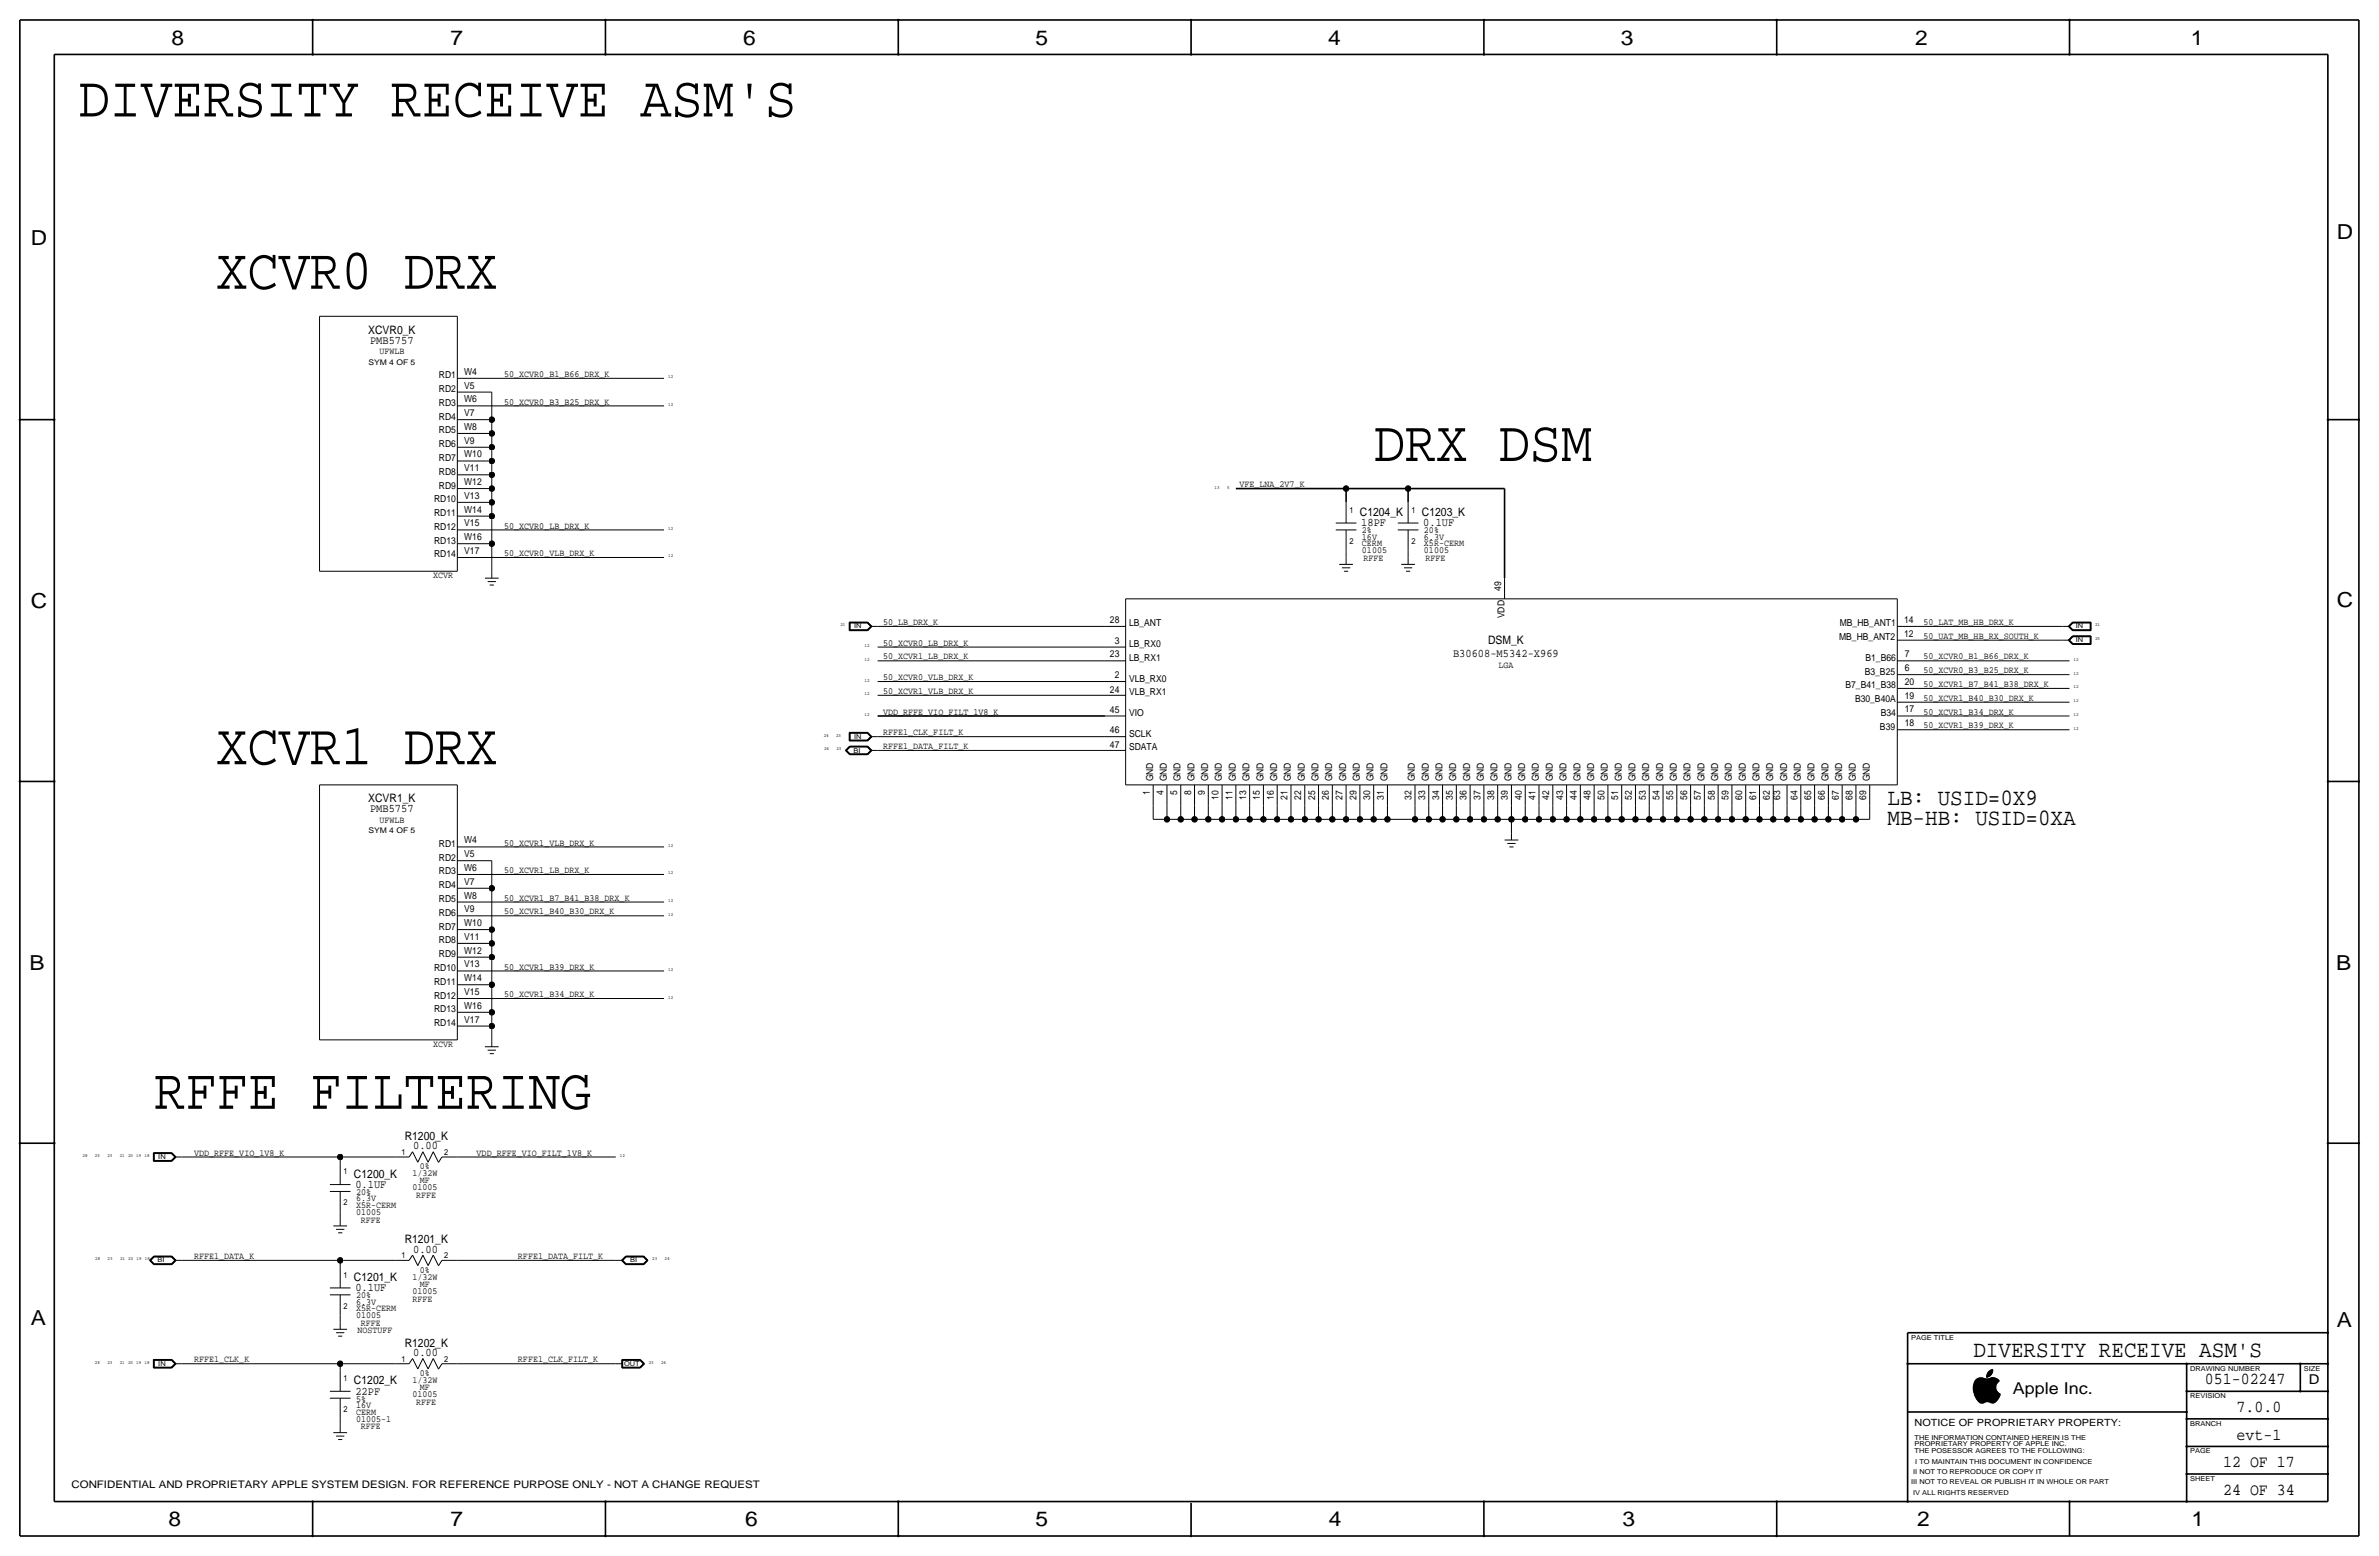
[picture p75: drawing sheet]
<svg xmlns="http://www.w3.org/2000/svg" width="877mm" height="574mm" viewBox="0 0 877 574" stroke-linecap="round" stroke-linejoin="round" font-family="sans-serif">
<defs><g id="words">
<g font-size="21.5">
<text x="28.9" y="42.9">DIVERSITY RECEIVE ASM'S</text>
<text x="79.7" y="106.4">XCVR0 DRX</text>
<text x="506.4" y="169.9">DRX DSM</text>
<text x="79.7" y="281.7">XCVR1 DRX</text>
<text x="56.9" y="408.7">RFFE FILTERING</text>
</g>
<g font-size="8.6">
<text x="695.9" y="296.6">LB: USID=0X9</text>
<text x="695.9" y="304.2">MB-HB: USID=0XA</text>
<text x="727.5" y="500.1">DIVERSITY RECEIVE ASM'S</text>
</g>
<g font-size="7.6">
<text x="63.2" y="16.5">8</text>
<text x="166.1" y="16.5">7</text>
<text x="274" y="16.5">6</text>
<text x="381.7" y="16.5">5</text>
<text x="489.7" y="16.5">4</text>
<text x="597.6" y="16.5">3</text>
<text x="706.1" y="16.5">2</text>
<text x="807.7" y="16.5">1</text>
<text x="861.5" y="88.1">D</text>
<text x="11.4" y="90.4">D</text>
<text x="11.4" y="224.3">C</text>
<text x="861.5" y="223.8">C</text>
<text x="10.8" y="357.6">B</text>
<text x="861.3" y="357.4">B</text>
<text x="11.3" y="488.4">A</text>
<text x="861.5" y="489.2">A</text>
<text x="62.2" y="562.6">8</text>
<text x="166" y="562.6">7</text>
<text x="274.8" y="562.6">6</text>
<text x="381.7" y="562.6">5</text>
<text x="489.9" y="562.6">4</text>
<text x="598.1" y="562.6">3</text>
<text x="706.8" y="562.6">2</text>
<text x="807.9" y="562.6">1</text>
</g>
<g font-size="6.2">
<text x="812.9" y="510.3">051-02247</text>
<text x="824.6" y="520.4">7.0.0</text>
<text x="824.6" y="530.6">evt-1</text>
<text x="819.6" y="540.8">12 OF 17</text>
<text x="819.6" y="550.9">24 OF 34</text>
</g>
<text font-size="6" x="742.1" y="513.9">Apple Inc.</text>
<text font-size="5" x="851.2" y="510.3">D</text>
<g font-size="4.3">
<text x="135.8" y="122.9">XCVR0_K</text>
<text x="136.4" y="126.7">PMB5757</text>
<text x="501.3" y="190.2">C1204_K</text>
<text x="524.2" y="190.2">C1203_K</text>
<text x="501.9" y="194.1">18PF</text>
<text x="524.7" y="194.1">0.1UF</text>
<text x="548.6" y="237.2">DSM_K</text>
<text x="535.7" y="242.3">B30608-M5342-X969</text>
<text x="135.8" y="295.7">XCVR1_K</text>
<text x="136.4" y="299.5">PMB5757</text>
<text x="149.2" y="420.1">R1200_K</text>
<text x="152.3" y="423.7">0.00</text>
<text x="130.5" y="434.1">C1200_K</text>
<text x="131" y="437.9">0.1UF</text>
<text x="149.2" y="458.2">R1201_K</text>
<text x="152.3" y="461.8">0.00</text>
<text x="130.5" y="472.2">C1201_K</text>
<text x="131" y="476">0.1UF</text>
<text x="149.2" y="496.3">R1202_K</text>
<text x="152.3" y="499.9">0.00</text>
<text x="130.5" y="510.3">C1202_K</text>
<text x="131" y="514.1">22PF</text>
</g>
<text font-size="3.8" x="26.4" y="548.4">CONFIDENTIAL AND PROPRIETARY APPLE SYSTEM DESIGN. FOR REFERENCE PURPOSE ONLY - NOT A CHANGE REQUEST</text>
<text font-size="3.7" x="705.8" y="525.5">NOTICE OF PROPRIETARY PROPERTY:</text>
<g font-size="3.5">
<text x="139.9" y="130.5">UFWLB</text>
<text x="161.8" y="139.5">RD1</text>
<text x="171.1" y="143.2">V5</text>
<text x="171.1" y="138.1">W4</text>
<text x="185.9" y="138.9">50_XCVR0_B1_B66_DRX_K</text>
<text x="161.8" y="149.6">RD3</text>
<text x="161.8" y="144.5">RD2</text>
<text x="171.1" y="148.3">W6</text>
<text x="185.9" y="149.1">50_XCVR0_B3_B25_DRX_K</text>
<text x="161.8" y="154.7">RD4</text>
<text x="171.1" y="153.4">V7</text>
<text x="161.8" y="159.8">RD5</text>
<text x="171.1" y="158.5">W8</text>
<text x="161.8" y="164.9">RD6</text>
<text x="171.1" y="163.5">V9</text>
<text x="161.8" y="169.9">RD7</text>
<text x="171.1" y="173.7">V11</text>
<text x="171.1" y="168.6">W10</text>
<text x="161.8" y="175">RD8</text>
<text x="171.1" y="178.8">W12</text>
<text x="456.9" y="179.6">VFE_LNA_2V7_K</text>
<text x="160" y="185.2">RD10</text>
<text x="161.8" y="180.1">RD9</text>
<text x="171.1" y="183.9">V13</text>
<text x="160" y="190.3">RD11</text>
<text x="171.1" y="189">W14</text>
<text x="160" y="195.3">RD12</text>
<text x="171.1" y="194">V15</text>
<text x="185.9" y="194.8">50_XCVR0_LB_DRX_K</text>
<text x="502.1" y="196.6">2%</text>
<text x="525" y="196.6">20%</text>
<text x="160" y="200.4">RD13</text>
<text x="171.1" y="199.1">W16</text>
<text x="502.1" y="201.4">CERM</text>
<text x="502.1" y="204">01005</text>
<text x="502.1" y="198.9">16V</text>
<text x="525" y="201.4">X5R-CERM</text>
<text x="525" y="204">01005</text>
<text x="525" y="198.9">6.3V</text>
<text x="160" y="205.5">RD14</text>
<text x="171.1" y="204.2">V17</text>
<text x="185.9" y="205">50_XCVR0_VLB_DRX_K</text>
<text x="502.6" y="206.8">RFFE</text>
<text x="525.5" y="206.8">RFFE</text>
<text x="159.7" y="213.1">XCVR</text>
<text x="553.4" y="217.9" transform="rotate(-90 553.4 217.9)">49</text>
<text x="554.7" y="227.9" transform="rotate(-90 554.7 227.9)">VDD</text>
<text x="325.6" y="230.4">50_LB_DRX_K</text>
<text x="409.2" y="229.6">28</text>
<text x="416.3" y="230.9">LB_ANT</text>
<text x="678.3" y="230.9">MB_HB_ANT1</text>
<text x="702" y="229.6">14</text>
<text x="709.1" y="230.4">50_LAT_MB_HB_DRX_K</text>
<text x="325.6" y="238">50_XCVR0_LB_DRX_K</text>
<text x="410.9" y="237.2">3</text>
<text x="416.3" y="238.5">LB_RX0</text>
<text x="678" y="236">MB_HB_ANT2</text>
<text x="702" y="234.7">12</text>
<text x="709.1" y="235.5">50_UAT_MB_HB_RX_SOUTH_K</text>
<text x="325.6" y="243.1">50_XCVR1_LB_DRX_K</text>
<text x="409.2" y="242.3">23</text>
<text x="416.3" y="243.6">LB_RX1</text>
<text x="687.7" y="243.6">B1_B66</text>
<text x="702.3" y="242.3">7</text>
<text x="709.1" y="243.1">50_XCVR0_B1_B66_DRX_K</text>
<text x="325.6" y="250.7">50_XCVR0_VLB_DRX_K</text>
<text x="410.9" y="249.9">2</text>
<text x="416.3" y="251.2">VLB_RX0</text>
<text x="552.4" y="246.1">LGA</text>
<text x="687.5" y="248.7">B3_B25</text>
<text x="702.3" y="247.4">6</text>
<text x="709.1" y="248.2">50_XCVR0_B3_B25_DRX_K</text>
<text x="325.6" y="255.8">50_XCVR1_VLB_DRX_K</text>
<text x="409.2" y="255.3">24</text>
<text x="416.3" y="256.3">VLB_RX1</text>
<text x="680.4" y="253.7">B7_B41_B38</text>
<text x="702.3" y="257.6">19</text>
<text x="702.3" y="252.5">20</text>
<text x="709.1" y="253.2">50_XCVR1_B7_B41_B38_DRX_K</text>
<text x="325.6" y="263.4">VDD_RFFE_VIO_FILT_1V8_K</text>
<text x="409.2" y="262.6">45</text>
<text x="416.3" y="263.9">VIO</text>
<text x="683.9" y="258.8">B30_B40A</text>
<text x="693.4" y="263.9">B34</text>
<text x="702.3" y="262.4">17</text>
<text x="709.1" y="258.3">50_XCVR1_B40_B30_DRX_K</text>
<text x="709.1" y="263.4">50_XCVR1_B34_DRX_K</text>
<text x="693.1" y="269">B39</text>
<text x="702.3" y="267.7">18</text>
<text x="709.1" y="268.5">50_XCVR1_B39_DRX_K</text>
<text x="325.6" y="271">RFFE1_CLK_FILT_K</text>
<text x="409.2" y="275.6">47</text>
<text x="409.2" y="270.3">46</text>
<text x="416.3" y="271.5">SCLK</text>
<text x="325.6" y="276.1">RFFE1_DATA_FILT_K</text>
<text x="416.3" y="276.6">SDATA</text>
<text x="423.9" y="293.1" transform="rotate(-90 423.9 293.1)">1</text>
<text x="425.1" y="288" transform="rotate(-90 425.1 288)">GND</text>
<text x="428.9" y="293.1" transform="rotate(-90 428.9 293.1)">4</text>
<text x="430.2" y="288" transform="rotate(-90 430.2 288)">GND</text>
<text x="434" y="293.1" transform="rotate(-90 434 293.1)">5</text>
<text x="435.3" y="288" transform="rotate(-90 435.3 288)">GND</text>
<text x="439.1" y="293.1" transform="rotate(-90 439.1 293.1)">8</text>
<text x="440.3" y="288" transform="rotate(-90 440.3 288)">GND</text>
<text x="444.2" y="293.1" transform="rotate(-90 444.2 293.1)">9</text>
<text x="445.4" y="288" transform="rotate(-90 445.4 288)">GND</text>
<text x="450.5" y="288" transform="rotate(-90 450.5 288)">GND</text>
<text x="455.6" y="288" transform="rotate(-90 455.6 288)">GND</text>
<text x="460.7" y="288" transform="rotate(-90 460.7 288)">GND</text>
<text x="465.8" y="288" transform="rotate(-90 465.8 288)">GND</text>
<text x="470.8" y="288" transform="rotate(-90 470.8 288)">GND</text>
<text x="475.9" y="288" transform="rotate(-90 475.9 288)">GND</text>
<text x="481" y="288" transform="rotate(-90 481 288)">GND</text>
<text x="486.1" y="288" transform="rotate(-90 486.1 288)">GND</text>
<text x="491.2" y="288" transform="rotate(-90 491.2 288)">GND</text>
<text x="496.2" y="288" transform="rotate(-90 496.2 288)">GND</text>
<text x="501.3" y="288" transform="rotate(-90 501.3 288)">GND</text>
<text x="506.4" y="288" transform="rotate(-90 506.4 288)">GND</text>
<text x="511.5" y="288" transform="rotate(-90 511.5 288)">GND</text>
<text x="521.6" y="288" transform="rotate(-90 521.6 288)">GND</text>
<text x="526.7" y="288" transform="rotate(-90 526.7 288)">GND</text>
<text x="531.8" y="288" transform="rotate(-90 531.8 288)">GND</text>
<text x="536.9" y="288" transform="rotate(-90 536.9 288)">GND</text>
<text x="542" y="288" transform="rotate(-90 542 288)">GND</text>
<text x="547.1" y="288" transform="rotate(-90 547.1 288)">GND</text>
<text x="552.1" y="288" transform="rotate(-90 552.1 288)">GND</text>
<text x="557.2" y="288" transform="rotate(-90 557.2 288)">GND</text>
<text x="562.3" y="288" transform="rotate(-90 562.3 288)">GND</text>
<text x="567.4" y="288" transform="rotate(-90 567.4 288)">GND</text>
<text x="572.5" y="288" transform="rotate(-90 572.5 288)">GND</text>
<text x="577.5" y="288" transform="rotate(-90 577.5 288)">GND</text>
<text x="582.6" y="288" transform="rotate(-90 582.6 288)">GND</text>
<text x="587.7" y="288" transform="rotate(-90 587.7 288)">GND</text>
<text x="592.8" y="288" transform="rotate(-90 592.8 288)">GND</text>
<text x="597.9" y="288" transform="rotate(-90 597.9 288)">GND</text>
<text x="602.9" y="288" transform="rotate(-90 602.9 288)">GND</text>
<text x="608" y="288" transform="rotate(-90 608 288)">GND</text>
<text x="613.1" y="288" transform="rotate(-90 613.1 288)">GND</text>
<text x="618.2" y="288" transform="rotate(-90 618.2 288)">GND</text>
<text x="623.3" y="288" transform="rotate(-90 623.3 288)">GND</text>
<text x="628.3" y="288" transform="rotate(-90 628.3 288)">GND</text>
<text x="633.4" y="288" transform="rotate(-90 633.4 288)">GND</text>
<text x="638.5" y="288" transform="rotate(-90 638.5 288)">GND</text>
<text x="643.6" y="288" transform="rotate(-90 643.6 288)">GND</text>
<text x="648.7" y="288" transform="rotate(-90 648.7 288)">GND</text>
<text x="653.7" y="288" transform="rotate(-90 653.7 288)">GND</text>
<text x="658.8" y="288" transform="rotate(-90 658.8 288)">GND</text>
<text x="663.9" y="288" transform="rotate(-90 663.9 288)">GND</text>
<text x="669" y="288" transform="rotate(-90 669 288)">GND</text>
<text x="674.1" y="288" transform="rotate(-90 674.1 288)">GND</text>
<text x="679.1" y="288" transform="rotate(-90 679.1 288)">GND</text>
<text x="684.2" y="288" transform="rotate(-90 684.2 288)">GND</text>
<text x="689.3" y="288" transform="rotate(-90 689.3 288)">GND</text>
<text x="449.3" y="294.8" transform="rotate(-90 449.3 294.8)">10</text>
<text x="454.3" y="294.8" transform="rotate(-90 454.3 294.8)">11</text>
<text x="459.4" y="294.8" transform="rotate(-90 459.4 294.8)">13</text>
<text x="464.5" y="294.8" transform="rotate(-90 464.5 294.8)">15</text>
<text x="469.6" y="294.8" transform="rotate(-90 469.6 294.8)">16</text>
<text x="474.7" y="294.8" transform="rotate(-90 474.7 294.8)">21</text>
<text x="479.7" y="294.8" transform="rotate(-90 479.7 294.8)">22</text>
<text x="484.8" y="294.8" transform="rotate(-90 484.8 294.8)">25</text>
<text x="489.9" y="294.8" transform="rotate(-90 489.9 294.8)">26</text>
<text x="495" y="294.8" transform="rotate(-90 495 294.8)">27</text>
<text x="500.1" y="294.8" transform="rotate(-90 500.1 294.8)">29</text>
<text x="505.2" y="294.8" transform="rotate(-90 505.2 294.8)">30</text>
<text x="510.2" y="294.8" transform="rotate(-90 510.2 294.8)">31</text>
<text x="520.4" y="294.8" transform="rotate(-90 520.4 294.8)">32</text>
<text x="525.4" y="294.8" transform="rotate(-90 525.4 294.8)">33</text>
<text x="530.5" y="294.8" transform="rotate(-90 530.5 294.8)">34</text>
<text x="535.6" y="294.8" transform="rotate(-90 535.6 294.8)">35</text>
<text x="540.7" y="294.8" transform="rotate(-90 540.7 294.8)">36</text>
<text x="545.8" y="294.8" transform="rotate(-90 545.8 294.8)">37</text>
<text x="550.8" y="294.8" transform="rotate(-90 550.8 294.8)">38</text>
<text x="555.9" y="294.8" transform="rotate(-90 555.9 294.8)">39</text>
<text x="561" y="294.8" transform="rotate(-90 561 294.8)">40</text>
<text x="566.1" y="294.8" transform="rotate(-90 566.1 294.8)">41</text>
<text x="571.2" y="294.8" transform="rotate(-90 571.2 294.8)">42</text>
<text x="576.2" y="294.8" transform="rotate(-90 576.2 294.8)">43</text>
<text x="581.3" y="294.8" transform="rotate(-90 581.3 294.8)">44</text>
<text x="586.4" y="294.8" transform="rotate(-90 586.4 294.8)">48</text>
<text x="591.5" y="294.8" transform="rotate(-90 591.5 294.8)">50</text>
<text x="596.6" y="294.8" transform="rotate(-90 596.6 294.8)">51</text>
<text x="601.7" y="294.8" transform="rotate(-90 601.7 294.8)">52</text>
<text x="606.7" y="294.8" transform="rotate(-90 606.7 294.8)">53</text>
<text x="611.8" y="294.8" transform="rotate(-90 611.8 294.8)">54</text>
<text x="616.9" y="294.8" transform="rotate(-90 616.9 294.8)">55</text>
<text x="622" y="294.8" transform="rotate(-90 622 294.8)">56</text>
<text x="627.1" y="294.8" transform="rotate(-90 627.1 294.8)">57</text>
<text x="632.1" y="294.8" transform="rotate(-90 632.1 294.8)">58</text>
<text x="637.2" y="294.8" transform="rotate(-90 637.2 294.8)">59</text>
<text x="642.3" y="294.8" transform="rotate(-90 642.3 294.8)">60</text>
<text x="647.4" y="294.8" transform="rotate(-90 647.4 294.8)">61</text>
<text x="652.5" y="294.8" transform="rotate(-90 652.5 294.8)">62</text>
<text x="656.3" y="294.8" transform="rotate(-90 656.3 294.8)">63</text>
<text x="662.6" y="294.8" transform="rotate(-90 662.6 294.8)">64</text>
<text x="667.7" y="294.8" transform="rotate(-90 667.7 294.8)">65</text>
<text x="672.8" y="294.8" transform="rotate(-90 672.8 294.8)">66</text>
<text x="677.9" y="294.8" transform="rotate(-90 677.9 294.8)">67</text>
<text x="683" y="294.8" transform="rotate(-90 683 294.8)">68</text>
<text x="688" y="294.8" transform="rotate(-90 688 294.8)">69</text>
<text x="139.9" y="303.2">UFWLB</text>
<text x="171.1" y="310.9">W4</text>
<text x="185.9" y="311.7">50_XCVR1_VLB_DRX_K</text>
<text x="161.8" y="317.3">RD2</text>
<text x="161.8" y="312.2">RD1</text>
<text x="171.1" y="316">V5</text>
<text x="161.8" y="322.3">RD3</text>
<text x="171.1" y="321">W6</text>
<text x="185.9" y="321.8">50_XCVR1_LB_DRX_K</text>
<text x="161.8" y="327.4">RD4</text>
<text x="171.1" y="326.1">V7</text>
<text x="161.8" y="332.5">RD5</text>
<text x="171.1" y="331.2">W8</text>
<text x="185.9" y="332">50_XCVR1_B7_B41_B38_DRX_K</text>
<text x="161.8" y="337.6">RD6</text>
<text x="171.1" y="341.4">W10</text>
<text x="171.1" y="336.3">V9</text>
<text x="185.9" y="337.1">50_XCVR1_B40_B30_DRX_K</text>
<text x="161.8" y="347.7">RD8</text>
<text x="161.8" y="342.7">RD7</text>
<text x="171.1" y="346.4">V11</text>
<text x="161.8" y="352.8">RD9</text>
<text x="171.1" y="351.5">W12</text>
<text x="160" y="357.9">RD10</text>
<text x="171.1" y="356.6">V13</text>
<text x="185.9" y="357.4">50_XCVR1_B39_DRX_K</text>
<text x="160" y="363">RD11</text>
<text x="171.1" y="361.7">W14</text>
<text x="160" y="368">RD12</text>
<text x="171.1" y="371.9">W16</text>
<text x="171.1" y="366.8">V15</text>
<text x="185.9" y="367.5">50_XCVR1_B34_DRX_K</text>
<text x="160" y="373.1">RD13</text>
<text x="171.1" y="376.9">V17</text>
<text x="160" y="378.2">RD14</text>
<text x="159.7" y="385.9">XCVR</text>
<text x="71.6" y="426">VDD_RFFE_VIO_1V8_K</text>
<text x="175.7" y="426">VDD_RFFE_VIO_FILT_1V8_K</text>
<text x="154.8" y="431.1">0%</text>
<text x="152" y="433.6">1/32W</text>
<text x="154.8" y="436.1">MF</text>
<text x="131.3" y="440.5">20%</text>
<text x="131.3" y="442.7">6.3V</text>
<text x="152" y="438.7">01005</text>
<text x="153.4" y="441.7">RFFE</text>
<text x="131.3" y="445.3">X5R-CERM</text>
<text x="131.3" y="447.8">01005</text>
<text x="133.1" y="450.6">RFFE</text>
<text x="71.6" y="464.1">RFFE1_DATA_K</text>
<text x="191" y="464.1">RFFE1_DATA_FILT_K</text>
<text x="152" y="471.7">1/32W</text>
<text x="154.8" y="469.2">0%</text>
<text x="131.3" y="478.6">20%</text>
<text x="152" y="476.8">01005</text>
<text x="152.1" y="479.8">RFFE</text>
<text x="154.8" y="474.2">MF</text>
<text x="131.3" y="483.4">X5R-CERM</text>
<text x="131.3" y="485.9">01005</text>
<text x="131.3" y="480.8">6.3V</text>
<text x="131.8" y="491.3">NOSTUFF</text>
<text x="133.1" y="488.7">RFFE</text>
<text x="71.6" y="502.2">RFFE1_CLK_K</text>
<text x="191" y="502.2">RFFE1_CLK_FILT_K</text>
<text x="152" y="509.8">1/32W</text>
<text x="154.8" y="507.3">0%</text>
<text x="152" y="514.9">01005</text>
<text x="154.8" y="512.3">MF</text>
<text x="131.3" y="521.5">CERM</text>
<text x="131.3" y="516.7">5%</text>
<text x="131.3" y="518.9">16V</text>
<text x="153.4" y="517.9">RFFE</text>
<text x="131.3" y="524">01005-1</text>
<text x="133.1" y="526.8">RFFE</text>
</g>
<g font-size="3.1">
<text x="497.5" y="189">1</text>
<text x="520.4" y="189">1</text>
<text x="497.5" y="200.4">2</text>
<text x="520.4" y="200.4">2</text>
<text x="148" y="425.7">1</text>
<text x="163.8" y="425.7">2</text>
<text x="126.7" y="432.8">1</text>
<text x="126.7" y="444.2">2</text>
<text x="148" y="463.8">1</text>
<text x="163.8" y="463.8">2</text>
<text x="126.7" y="470.9">1</text>
<text x="126.7" y="482.3">2</text>
<text x="148" y="501.9">1</text>
<text x="163.8" y="501.9">2</text>
<text x="126.7" y="509">1</text>
<text x="126.7" y="520.4">2</text>
</g>
<g font-size="2.9">
<text x="135.8" y="134.4">SYM 4 OF 5</text>
<text x="135.8" y="307.1">SYM 4 OF 5</text>
</g>
<g font-size="2.5">
<text x="314.9" y="231.6">IN</text>
<text x="765.3" y="231.6">IN</text>
<text x="765.3" y="236.7">IN</text>
<text x="314.9" y="272.3">IN</text>
<text x="314.7" y="277.4">BI</text>
<text x="58.4" y="427.2">IN</text>
<text x="58.1" y="465.3">BI</text>
<text x="232.4" y="465.3">BI</text>
<text x="704.5" y="493.8">PAGE TITLE</text>
<text x="58.4" y="503.4">IN</text>
<text x="230.1" y="503.4">OUT</text>
<text x="807.4" y="505.2">DRAWING NUMBER</text>
<text x="849.3" y="505.2">SIZE</text>
<text x="807.4" y="515.4">REVISION</text>
<text x="807.4" y="525.5">BRANCH</text>
<text x="705.8" y="533.1">PROPRIETARY PROPERTY OF APPLE INC.</text>
<text x="705.8" y="530.6">THE INFORMATION CONTAINED HEREIN IS THE</text>
<text x="705.8" y="535.7">THE POSESSOR AGREES TO THE FOLLOWING:</text>
<text x="706.1" y="539.5">I TO MAINTAIN THIS DOCUMENT IN CONFIDENCE</text>
<text x="807.4" y="535.7">PAGE</text>
<text x="705.3" y="543.3">II NOT TO REPRODUCE OR COPY IT</text>
<text x="807.4" y="545.8">SHEET</text>
<text x="704.5" y="547.1">III NOT TO REVEAL OR PUBLISH IT IN WHOLE OR PART</text>
<text x="705.3" y="550.9">IV ALL RIGHTS RESERVED</text>
</g>
<g font-size="1.7">
<text x="246.3" y="139.4">12</text>
<text x="246.3" y="149.6">12</text>
<text x="447.8" y="180.1">13</text>
<text x="452.4" y="180.1">5</text>
<text x="246.3" y="195.3">12</text>
<text x="246.3" y="205.5">12</text>
<text x="309.8" y="230.9">21</text>
<text x="772.4" y="230.9">21</text>
<text x="318.7" y="238.5">12</text>
<text x="772.4" y="236">25</text>
<text x="318.7" y="243.6">12</text>
<text x="764.5" y="243.6">12</text>
<text x="318.7" y="251.2">12</text>
<text x="764.5" y="248.7">12</text>
<text x="318.7" y="256.3">12</text>
<text x="764.5" y="253.7">12</text>
<text x="318.7" y="263.9">12</text>
<text x="764.5" y="258.8">12</text>
<text x="764.5" y="263.9">12</text>
<text x="764.5" y="269">12</text>
<text x="303.7" y="271.5">24</text>
<text x="308.3" y="271.5">23</text>
<text x="303.8" y="276.6">24</text>
<text x="308.4" y="276.6">23</text>
<text x="246.3" y="312.2">12</text>
<text x="246.3" y="322.3">12</text>
<text x="246.3" y="332.5">12</text>
<text x="246.3" y="337.6">12</text>
<text x="246.3" y="357.9">12</text>
<text x="246.3" y="368">12</text>
<text x="30.4" y="426.5">28</text>
<text x="35" y="426.5">25</text>
<text x="39.6" y="426.5">23</text>
<text x="44.1" y="426.5">21 20 19 18</text>
<text x="228.5" y="426.5">12</text>
<text x="35.1" y="464.6">28</text>
<text x="39.7" y="464.6">23</text>
<text x="44.3" y="464.6">21 20 19 18</text>
<text x="240.4" y="464.6">23</text>
<text x="245" y="464.6">24</text>
<text x="35" y="502.7">28</text>
<text x="39.6" y="502.7">23</text>
<text x="44.2" y="502.7">21 20 19 18</text>
<text x="239.2" y="502.7">23</text>
<text x="243.7" y="502.7">24</text>
</g>
</g></defs>
<g fill="none" stroke="#000" stroke-width=".37">
<path d="M117.8 116.6v94zM117.8 116.6h50.8zM168.6 116.6v94zM168.6 139.4h7.6zM176.2 139.4h68.6zM168.6 144.5h7.6zM168.6 154.7h7.6zM168.6 149.6h7.6zM168.6 159.8h7.6zM176.2 154.7h5.1zM176.2 144.5h5.1zM176.2 149.6h68.6z"/>
<path d="M176.2 159.8h5.1zM181.3 159.8v5zM181.3 154.7v5.1zM181.3 144.5v10.2zM168.6 164.8h7.6zM168.6 169.9h7.6zM168.6 175h7.6zM176.2 169.9h5.1zM176.2 175h5.1zM176.2 164.8h5.1zM181.3 169.9v5.1zM181.3 164.8v5.1z"/>
<path d="M181.3 175v5.1zM168.6 180.1h7.6zM168.6 190.2h7.6zM168.6 185.2h7.6zM168.6 195.3h7.6zM176.2 180.1h5.1zM176.2 185.2h5.1zM176.2 190.2h5.1zM176.2 195.3h68.6zM181.3 180.1v5.1zM181.3 185.2v5zM181.3 190.2v10.2z"/>
<path d="M492.5 195.3h7.6zM492.5 192.8h7.6zM496.3 185.2v7.6zM496.3 195.3v7.6zM515.3 192.8h7.6zM515.3 195.3h7.6zM519.1 185.2v7.6zM519.1 195.3v7.6zM117.8 210.6h50.8zM168.6 205.5h7.6zM168.6 200.4h7.6zM176.2 200.4h5.1z"/>
<path d="M176.2 205.5h68.6zM178.8 213.1h5zM179.8 214.4h3zM180.5 215.6h1.6zM181.3 200.4v10.2zM181.3 210.6v2.5zM493.7 208h5.1zM494.7 209.3h3.1zM495.5 210.6h1.5zM496.3 202.9v2.6zM496.3 205.5v2.5zM516.6 208h5.1z"/>
<path d="M517.6 209.3h3zM518.4 210.6h1.5zM519.1 202.9v2.6zM519.1 205.5v2.5zM554.7 213.1v7.6zM313.1 229.3v3.2zM313.1 232.5h6.8zM313.1 229.3h6.8zM313.2 229.4v3zM313.2 232.4h6.6zM313.2 229.4h6.6zM313.3 229.5v2.8z"/>
<path d="M313.3 232.3h6.5zM313.3 229.5h6.5zM313.4 229.6h6.3zM313.4 229.6v2.6zM313.4 232.2h6.3zM319.7 229.6l1.3 1.3zM319.7 232.2l1.3-1.3zM319.8 232.3l1.4-1.4zM319.8 229.5l1.4 1.4zM319.8 229.4l1.5 1.5zM319.8 232.4l1.5-1.5zM319.9 229.3l1.6 1.6z"/>
<path d="M319.9 232.5l1.6-1.6zM321 230.9h2.5zM323.5 238.5h83.9zM323.5 230.9h83.9zM407.4 230.9h7.6zM407.4 238.5h7.6zM415 220.7v68.6zM415 220.7h284.5zM699.5 220.7v68.6zM699.5 230.9h7.6zM699.5 236h7.6zM707.1 236h53.3z"/>
<path d="M707.1 230.9h53.3zM760.4 230.9h2.6zM760.4 236h2.6zM762.5 236l1.6-1.6zM762.5 230.9l1.6 1.6zM762.5 236l1.6 1.5zM762.7 230.9l1.4-1.5zM762.7 236l1.4-1.5zM762.7 230.9l1.4 1.5zM762.7 236l1.4 1.4zM762.8 230.9l1.4 1.4zM762.8 236l1.4 1.3z"/>
<path d="M762.8 230.9l1.4-1.4zM763 230.9l1.2 1.3zM763 236l1.2 1.2zM763 230.9l1.2-1.3zM763 236l1.2-1.3zM764.1 229.3l-1.6 1.6zM764.1 232.5h6.8zM764.1 237.5h6.8zM764.1 229.3h6.8zM764.1 234.4h6.8zM764.1 229.4h6.7zM764.1 234.5h6.7z"/>
<path d="M764.1 232.4h6.7zM764.1 237.4h6.7zM764.2 229.5h6.5zM764.2 234.6h6.5zM764.2 234.6l-1.4 1.4zM764.2 232.3h6.5zM764.2 237.3h6.5zM764.2 229.6h6.4zM764.2 232.2h6.4zM764.2 234.7h6.4zM764.2 237.2h6.4zM770.6 229.6v2.6z"/>
<path d="M770.6 234.7v2.5zM770.7 229.5v2.8zM770.7 234.6v2.7zM770.8 229.4v3zM770.8 234.5v2.9zM770.9 229.3v3.2zM770.9 234.4v3.1zM323.5 243.6h83.9zM323.5 251.2h83.9zM323.5 256.3h83.9zM407.4 256.3h7.6zM407.4 243.6h7.6z"/>
<path d="M407.4 251.2h7.6zM699.5 243.6h7.6zM699.5 248.7h7.6zM699.5 253.7h7.6zM699.5 258.8h7.6zM707.1 258.8h55.9zM707.1 253.7h55.9zM707.1 248.7h55.9zM707.1 243.6h55.9zM311.7 276.6l1.5 1.6zM311.7 276.6l1.5-1.6zM311.8 276.6l1.5 1.5z"/>
<path d="M311.8 276.6l1.5-1.5zM312 276.6l1.3-1.4zM312 276.6l1.3 1.4zM312.1 276.6l1.3 1.3zM312.1 276.6l1.3-1.3zM313.1 270v3.1zM313.1 273.1h6.8zM313.1 270h6.8zM313.2 270.1v2.9zM313.2 273h6.6zM313.2 270.1h6.6zM313.2 278.2h6.7z"/>
<path d="M313.2 275h6.7zM313.3 278.1h6.5zM313.3 270.2v2.7zM313.3 272.9h6.5zM313.3 270.2h6.5zM313.3 275.1h6.5zM313.3 275.2h6.5zM313.3 278h6.5zM313.4 277.9h6.3zM313.4 275.3h6.3zM313.4 270.3h6.3zM313.4 270.3v2.5z"/>
<path d="M313.4 272.8h6.3zM319.7 275.3l1.3 1.3zM319.7 270.3l1.3 1.2zM319.7 277.9l1.3-1.3zM319.7 272.8l1.3-1.3zM319.8 278l1.4-1.4zM319.8 272.9l1.4-1.4zM319.8 275.2l1.4 1.4zM319.8 270.2l1.4 1.3zM319.8 275.1l1.5 1.5zM319.8 270.1l1.5 1.4zM319.8 278.1l1.5-1.5z"/>
<path d="M319.8 273l1.5-1.5zM319.9 275l1.6 1.6zM319.9 270l1.6 1.5zM319.9 278.2l1.6-1.6zM319.9 273.1l1.6-1.6zM321 276.6h2.5zM321 271.5h2.5zM323.5 276.6h83.9zM323.5 271.5h83.9zM407.4 263.9h7.6zM407.4 271.5h7.6zM407.4 276.6h7.6z"/>
<path d="M699.5 263.9h7.6zM699.5 269h7.6zM707.1 269h55.9zM707.1 263.9h55.9zM117.8 289.3v94zM117.8 289.3h50.8zM168.6 289.3v94zM415 289.3h284.5zM425.1 296.9v5.1zM425.1 289.3v7.6zM430.2 296.9v5.1zM430.2 289.3v7.6z"/>
<path d="M435.3 296.9v5.1zM435.3 289.3v7.6zM440.4 296.9v5.1zM440.4 289.3v7.6zM445.5 296.9v5.1zM445.5 289.3v7.6zM450.5 296.9v5.1zM450.5 289.3v7.6zM455.6 296.9v5.1zM455.6 289.3v7.6zM460.7 296.9v5.1zM460.7 289.3v7.6z"/>
<path d="M465.8 296.9v5.1zM465.8 289.3v7.6zM470.9 296.9v5.1zM470.9 289.3v7.6zM475.9 296.9v5.1zM475.9 289.3v7.6zM481 296.9v5.1zM481 289.3v7.6zM486.1 296.9v5.1zM486.1 289.3v7.6zM491.2 296.9v5.1zM491.2 289.3v7.6z"/>
<path d="M496.3 296.9v5.1zM496.3 289.3v7.6zM501.3 296.9v5.1zM501.3 289.3v7.6zM506.4 296.9v5.1zM506.4 289.3v7.6zM511.5 296.9v5.1zM511.5 289.3v7.6zM521.7 296.9v5.1zM521.7 289.3v7.6zM526.7 296.9v5.1zM526.7 289.3v7.6z"/>
<path d="M531.8 296.9v5.1zM531.8 289.3v7.6zM536.9 296.9v5.1zM536.9 289.3v7.6zM542 296.9v5.1zM542 289.3v7.6zM547.1 296.9v5.1zM547.1 289.3v7.6zM552.1 296.9v5.1zM552.1 289.3v7.6zM557.2 296.9v5.1zM557.2 289.3v7.6z"/>
<path d="M562.3 296.9v5.1zM562.3 289.3v7.6zM567.4 296.9v5.1zM567.4 289.3v7.6zM572.5 296.9v5.1zM572.5 289.3v7.6zM577.5 296.9v5.1zM577.5 289.3v7.6zM582.6 296.9v5.1zM582.6 289.3v7.6zM587.7 296.9v5.1zM587.7 289.3v7.6z"/>
<path d="M592.8 296.9v5.1zM592.8 289.3v7.6zM597.9 296.9v5.1zM597.9 289.3v7.6zM602.9 296.9v5.1zM602.9 289.3v7.6zM608 296.9v5.1zM608 289.3v7.6zM613.1 296.9v5.1zM613.1 289.3v7.6zM618.2 296.9v5.1zM618.2 289.3v7.6z"/>
<path d="M623.3 296.9v5.1zM623.3 289.3v7.6zM628.3 296.9v5.1zM628.3 289.3v7.6zM633.4 296.9v5.1zM633.4 289.3v7.6zM638.5 296.9v5.1zM638.5 289.3v7.6zM643.6 296.9v5.1zM643.6 289.3v7.6zM648.7 296.9v5.1zM648.7 289.3v7.6z"/>
<path d="M653.7 296.9v5.1zM653.7 289.3v7.6zM658.8 296.9v5.1zM658.8 289.3v7.6zM663.9 296.9v5.1zM663.9 289.3v7.6zM669 296.9v5.1zM669 289.3v7.6zM674.1 296.9v5.1zM674.1 289.3v7.6zM679.1 296.9v5.1zM679.1 289.3v7.6z"/>
<path d="M684.2 296.9v5.1zM684.2 289.3v7.6zM689.3 296.9v5.1zM689.3 289.3v7.6zM168.6 317.2h7.6zM168.6 312.2h7.6zM176.2 317.2h5.1zM176.2 312.2h68.6zM181.3 317.2v10.2zM425.1 302h5.1zM430.2 302h5.1zM435.3 302h5.1z"/>
<path d="M440.4 302h5.1zM445.5 302h5zM450.5 302h5.1zM455.6 302h5.1zM460.7 302h5.1zM465.8 302h5.1zM470.9 302h5zM475.9 302h5.1zM481 302h5.1zM486.1 302h5.1zM491.2 302h5.1zM496.3 302h5z"/>
<path d="M501.3 302h5.1zM506.4 302h5.1zM511.5 302h10.2zM521.7 302h5zM526.7 302h5.1zM531.8 302h5.1zM536.9 302h5.1zM542 302h5.1zM547.1 302h5zM552.1 302h5.1zM554.7 309.6h5.1zM555.7 310.9h3z"/>
<path d="M556.5 312.2h1.5zM557.2 302v5.1zM557.2 307.1v2.5zM557.2 302h5.1zM562.3 302h5.1zM567.4 302h5.1zM572.5 302h5zM577.5 302h5.1zM582.6 302h5.1zM587.7 302h5.1zM592.8 302h5.1zM597.9 302h5z"/>
<path d="M602.9 302h5.1zM608 302h5.1zM613.1 302h5.1zM618.2 302h5.1zM623.3 302h5zM628.3 302h5.1zM633.4 302h5.1zM638.5 302h5.1zM643.6 302h5.1zM648.7 302h5zM653.7 302h5.1zM658.8 302h5.1z"/>
<path d="M663.9 302h5.1zM669 302h5.1zM674.1 302h5zM679.1 302h5.1zM684.2 302h5.1zM168.6 327.4h7.6zM168.6 322.3h7.6zM168.6 337.6h7.6zM168.6 332.5h7.6zM176.2 327.4h5.1zM176.2 337.6h68.6zM176.2 332.5h68.6z"/>
<path d="M176.2 322.3h68.6zM181.3 327.4v15.2zM168.6 342.6h7.6zM168.6 352.8h7.6zM168.6 347.7h7.6zM168.6 357.9h7.6zM176.2 342.6h5.1zM176.2 347.7h5.1zM176.2 352.8h5.1zM176.2 357.9h68.6zM181.3 342.6v5.1zM181.3 347.7v5.1z"/>
<path d="M181.3 352.8v10.2zM168.6 363h7.6zM168.6 378.2h7.6zM168.6 373.1h7.6zM168.6 368h7.6zM176.2 363h5.1zM176.2 373.1h5.1zM176.2 378.2h5.1zM176.2 368h68.6zM181.3 363v10.1zM181.3 373.1v5.1zM181.3 378.2v5.1z"/>
<path d="M117.8 383.3h50.8zM178.8 385.8h5zM179.8 387.1h3zM180.5 388.4h1.6zM181.3 383.3v2.5zM56.5 424.9h6.8zM56.5 424.9v3.1zM56.5 428h6.8zM56.6 425h6.7zM56.6 425v2.9zM56.6 427.9h6.7zM56.7 425.1h6.5z"/>
<path d="M56.7 425.1v2.7zM56.7 427.8h6.5zM56.8 425.2h6.4zM56.8 425.2v2.5zM56.8 427.7h6.4zM63.2 425.2l1.3 1.3zM63.2 427.7l1.3-1.2zM63.2 427.8l1.4-1.3zM63.2 425.1l1.4 1.4zM63.3 427.9l1.5-1.4zM63.3 425l1.5 1.5zM63.3 428l1.6-1.5z"/>
<path d="M63.3 424.9l1.6 1.6zM64.5 426.5h2.5zM67 426.5h58.4zM121.6 436.6h7.6zM121.6 439.2h7.6zM125.4 426.5h20.3zM125.4 426.5v2.5zM125.4 429v7.6zM125.4 439.2v7.6zM145.7 426.5h5.1zM152.1 424.5l1.9 3.9zM152.1 424.5l-1.3 2z"/>
<path d="M155.9 424.5l-1.9 3.9zM155.9 424.5l1.9 3.9zM159.7 424.5l-1.9 3.9zM159.7 424.5l1.9 3.9zM162.9 426.5l-1.3 2zM162.9 426.5h5.7zM168.6 426.5h58.4zM122.9 451.9h5.1zM123.9 453.1h3zM124.7 454.4h1.5zM125.4 446.8v2.5zM125.4 449.3v2.6z"/>
<path d="M55.1 464.6l1.6 1.5zM55.1 464.6l1.6-1.6zM55.3 464.6l1.4-1.5zM55.3 464.6l1.4 1.4zM55.4 464.6l1.4 1.3zM55.6 464.6l1.2-1.3zM55.6 464.6l1.2 1.2zM56.7 463h6.6zM56.7 466.1h6.6zM56.7 463.1h6.6zM56.7 466h6.6zM56.8 463.2h6.4z"/>
<path d="M56.8 463.2l-1.4 1.4zM56.8 465.9h6.4zM56.8 465.8h6.4zM56.8 463.3h6.4zM63.2 463.3l1.3 1.3zM63.2 465.8l1.3-1.2zM63.2 465.9l1.4-1.3zM63.2 463.2l1.4 1.4zM63.3 466l1.5-1.4zM63.3 463.1l1.5 1.5zM63.3 466.1l1.6-1.5zM63.3 463l1.6 1.6z"/>
<path d="M64.5 464.6h2.5zM67 464.6h58.4zM121.6 474.7h7.6zM121.6 477.3h7.6zM125.4 464.6h20.3zM125.4 464.6v2.5zM125.4 467.1v7.6zM125.4 477.3v7.6zM145.7 464.6h5.1zM152.1 462.6l1.9 3.9zM152.1 462.6l-1.3 2zM155.9 462.6l-1.9 3.9z"/>
<path d="M155.9 462.6l1.9 3.9zM159.7 462.6l-1.9 3.9zM159.7 462.6l1.9 3.9zM162.9 464.6l-1.3 2zM162.9 464.6h5.7zM168.6 464.6h58.4zM227 464.6h2.6zM229.1 464.6l1.6 1.5zM229.1 464.6l1.6-1.6zM229.3 464.6l1.4 1.4zM229.3 464.6l1.4-1.5zM229.4 464.6l1.4-1.4z"/>
<path d="M229.4 464.6l1.4 1.3zM229.6 464.6l1.2 1.2zM229.6 464.6l1.2-1.3zM230.7 466.1h6.6zM230.7 463h6.6zM230.7 466h6.6zM230.7 463.1h6.6zM230.8 463.2h6.4zM230.8 465.9h6.4zM230.8 465.8h6.4zM230.8 463.3h6.4zM237.2 463.3l1.3 1.3z"/>
<path d="M237.2 465.8l1.3-1.2zM237.2 465.9l1.4-1.3zM237.2 463.2l1.4 1.4zM237.3 463.1l1.5 1.5zM237.3 466l1.5-1.4zM237.3 463l1.6 1.6zM237.3 466.1l1.6-1.5zM122.9 490h5.1zM123.9 491.2h3zM124.7 492.5h1.5zM125.4 484.9v2.5zM125.4 487.4v2.6z"/>
<path d="M56.5 501.1h6.8zM56.5 501.1v3.1zM56.5 504.2h6.8zM56.6 501.2h6.7zM56.6 501.2v2.9zM56.6 504.1h6.7zM56.7 501.3h6.5zM56.7 501.3v2.7zM56.7 504h6.5zM56.8 501.4h6.4zM56.8 501.4v2.5zM56.8 503.9h6.4z"/>
<path d="M63.2 501.4l1.3 1.3zM63.2 503.9l1.3-1.2zM63.2 501.3l1.4 1.4zM63.3 504.1l1.5-1.4zM63.3 501.2l1.5 1.5zM63.3 504.2l1.6-1.5zM63.3 501.1l1.6 1.6zM64.5 502.7h2.5zM64.6 502.7l-1.4 1.3zM67 502.7h58.4zM121.6 512.8h7.6zM121.6 515.4h7.6z"/>
<path d="M125.4 502.7h20.3zM125.4 502.7v2.5zM125.4 505.2v7.6zM125.4 515.4v7.6zM145.7 502.7h5.1zM152.1 500.7l1.9 3.9zM152.1 500.7l-1.3 2zM155.9 500.7l-1.9 3.9zM155.9 500.7l1.9 3.9zM159.7 500.7l-1.9 3.9zM159.7 500.7l1.9 3.9zM162.9 502.7l-1.3 2z"/>
<path d="M162.9 502.7h5.7zM168.6 502.7h58.4zM227 502.7h2.6zM229.3 504.2h6.8zM229.3 501.1v3.1zM229.3 501.1h6.8zM229.4 501.2v2.9zM229.4 504.1h6.6zM229.4 501.2h6.6zM229.5 501.3v2.7zM229.5 504h6.5zM229.5 501.3h6.5z"/>
<path d="M229.6 501.4h6.3zM229.6 501.4v2.5zM229.6 503.9h6.3zM235.9 501.4l1.3 1.3zM235.9 503.9l1.3-1.2zM236 504l1.3-1.3zM236 501.3l1.3 1.4zM236 504.1l1.5-1.4zM236 501.2l1.5 1.5zM236.1 501.1l1.5 1.6zM236.1 504.2l1.5-1.5zM727.5 512.2h8.4z"/>
<path d="M727.5 512.3h8.4zM727.5 512.4h8.5zM727.5 511.2h8.2zM727.5 511.3h8.2zM727.5 511.5h8.2zM727.5 511.4h8.2zM727.5 512h8.3zM727.5 512.1h8.3zM727.5 511.7h8.3zM727.5 511.8h8.3zM727.5 511.6h8.3zM727.5 511.9h8.3z"/>
<path d="M727.5 511.1h8.3zM727.6 512.8h8.6zM727.6 510.8h8.2zM727.6 511h8.2zM727.6 510.9h8.2zM727.6 510.7h8.2zM727.6 512.5h8.4zM727.6 512.6h8.4zM727.6 512.7h8.5zM727.6 512.9h8.6zM727.6 510.6h8.3zM727.6 510.5h8.3z"/>
<path d="M727.6 513h8.7zM727.6 513.1h8.8zM727.7 513.2h8.8zM727.7 510.2h8.3zM727.7 510.4h8.2zM727.7 510.3h8.3zM727.7 513.4h9.1zM727.7 513.3h9zM727.7 510.1h8.3zM727.8 509.9h8.4zM727.8 513.5h9.1zM727.8 510h8.3z"/>
<path d="M727.8 513.6h9.2zM727.8 513.8h9.6zM727.8 509.8h8.5zM727.8 513.7h9.4zM727.9 513.9h9.5zM727.9 509.7h8.4zM727.9 509.6h8.5zM727.9 514.1h9.5zM727.9 514h9.5zM728 514.2h9.4zM728 509.5h8.5zM728 509.4h8.6z"/>
<path d="M728 509.3h8.7zM728 514.4h9.3zM728.1 509.2h8.8zM728.1 514.5h9.2zM728.1 514.6h9.1zM728.1 509.1h8.9zM728.2 514.7h9zM728.2 509h8.8zM728.2 514.8h9zM728.3 514.9h8.8zM728.3 508.9h8.7zM728.3 515h8.8z"/>
<path d="M728.3 508.8h8.6zM728.3 515.1h8.7zM728.4 508.7h8.4zM728.4 515.2h8.6zM728.5 515.3h8.4zM728.5 515.4h8.4zM728.5 508.6h8.2zM728.6 515.5h8.2zM728.6 508.5h7.9zM728.7 515.6h8zM728.7 515.7h8zM728.7 508.4h7.7z"/>
<path d="M728.8 515.8h7.7zM728.9 515.9h7.6zM728.9 508.3h3.1zM728.9 516h7.5zM729 508.2h2.6zM729 516.1h7.3zM729.1 516.2h7.1zM729.2 516.3h6.9zM729.2 508.1a4.7 4.7 0 0 0-1.2 6.3l1.8 2.6 .8 .2 1-.3M729.3 508.1h2.1zM729.3 516.4h6.7zM729.4 516.5h6.5z"/>
<path d="M729.5 516.6h6.3zM729.6 516.7h2.5zM729.6 507.9h1.4zM729.7 516.8h2.1zM729.8 516.9h1.9zM729.9 517h1.6zM730.2 517.1h1zM732.4 507.5h.6zM732.4 507.6h.4zM732.4 507.4h.8zM732.4 507.3h1zM732.4 507.1h1.3z"/>
<path d="M732.4 507h1.4zM732.4 507.2h1.2zM732.5 506.9h1.4zM732.5 506.8h1.5zM732.5 506.6h1.7zM732.5 506.7h1.6zM732.6 506.5h1.7zM732.6 506.4h1.7zM732.7 506.3h1.7zM732.7 506.2h1.7zM732.8 506.1h1.7zM732.8 506h1.7z"/>
<path d="M732.9 505.9h1.6zM733 505.8h1.6zM733.1 505.7h1.5zM733.1 508.3h3.1zM733.2 505.6h1.4zM733.2 516.7h2.5zM733.3 505.5h1.4zM733.4 508.2h2.6zM733.4 505.4h1.3zM733.6 505.3h1.1zM733.6 516.8h2zM733.6 508.1a2.99 2.99 0 0 1 3.5 1 2.71 2.71 0 0 0-1.3 2.5 2.71 2.71 0 0 0 1.7 2.3 3.5 3.5 0 0 1-3.1 3.2l-1.6-.4-1.1 .2"/>
<path d="M733.7 508.1h2.1zM733.7 508.1l-1.3 .2-1.9-.4-1.3 .2M733.7 505.2h1zM733.8 516.9h1.7zM733.9 505.1h.8zM733.9 507.9h1.6zM734 517h1.3zM734.1 505h.6zM734.3 507.8h.8zM734.3 504.9h.4zM734.3 517.1h.7zM734.7 504.7a2.81 2.81 0 0 0-2.3 3 2.71 2.71 0 0 0 2.3-2.9"/>
<path d="M122.9 528.1h5.1zM123.9 529.3h3zM124.7 530.6h1.5zM125.4 523v2.5zM125.4 525.5v2.6z"/>
</g>
<g fill="none" stroke="#000" stroke-width=".6" stroke-linecap="butt">
<path d="M7.3 7.4v558.8zM7.3 7.4h862.3zM115.3 7.4v12.7zM223.2 7.4v12.7zM331.2 7.4v12.7zM439.1 7.4v12.7zM547.1 7.4v12.7zM655 7.4v12.7zM763 7.4v12.7zM869.6 7.4v558.8zM20 20.1v533.4zM20 20.1h838.2z"/>
<path d="M858.2 20.1v533.4zM7.3 154.7h12.7zM858.2 154.7h11.4zM455.6 180.1h40.7zM496.3 180.1h22.8zM496.3 180.1v5.1zM519.1 180.1h35.6zM519.1 180.1v5.1zM554.7 180.1v33zM323.5 263.9h83.9zM7.3 288h12.7zM858.2 288h11.4z"/>
<path d="M7.3 421.4h12.7zM858.2 421.4h11.4zM703.3 491.2v62.3zM703.3 491.2h154.9zM703.3 502.7h154.9zM806.1 502.7v50.8zM806.1 512.8h52.1zM848.1 502.7v10.1zM703.3 520.4h102.8zM806.1 533.1h52.1zM806.1 523h52.1zM20 553.5h838.2z"/>
<path d="M115.3 553.5v12.7zM223.2 553.5v12.7zM331.2 553.5v12.7zM439.1 554v12.2zM547.1 553.5v12.7zM655 553.5v12.7zM763 553.5v12.7zM806.1 543.3h52.1zM7.3 566.2h862.3z"/>
</g>
<g fill="#000" stroke="#000" stroke-width=".37">
<path d="M115.1 7.2h.4v.3h-.4zM115.1 19.9h.4v.3h-.4zM223 7.2h.4v.3h-.4zM223 19.9h.4v.3h-.4zM331 19.9h.4v.3h-.4zM331 7.2h.4v.3h-.4zM438.9 7.2h.4v.3h-.4zM438.9 19.9h.4v.3h-.4zM546.9 7.2h.4v.3h-.4zM546.9 19.9h.4v.3h-.4zM654.8 19.9h.4v.3h-.4zM654.8 7.2h.4v.3h-.4z"/>
<path d="M762.8 19.9h.4v.3h-.4zM762.8 7.2h.4v.3h-.4zM7.1 154.5h.4v.4h-.4zM19.8 154.5h.4v.4h-.4zM858 154.5h.4v.4h-.4zM869.5 154.5h.3v.4h-.3zM7.1 287.9h.4v.3h-.4zM19.8 287.9h.4v.3h-.4zM858 287.9h.4v.3h-.4zM869.5 287.9h.3v.3h-.3zM7.1 421.2h.4v.4h-.4zM19.8 421.2h.4v.4h-.4z"/>
<path d="M858 421.2h.4v.4h-.4zM869.5 421.2h.3v.4h-.3zM858 491.1h.4v.3h-.4zM703.1 502.5h.4v.3h-.4zM806 502.5h.3v.3h-.3zM806 512.7h.3v.3h-.3zM847.9 512.7h.3v.3h-.3zM847.9 502.5h.3v.3h-.3zM858 502.5h.4v.3h-.4zM858 512.7h.4v.3h-.4zM806 520.3h.3v.3h-.3zM806 522.8h.3v.4h-.3z"/>
<path d="M806 533h.3v.3h-.3zM858 522.8h.4v.4h-.4zM858 533h.4v.3h-.4zM115.1 553.3h.4v.3h-.4zM223 553.3h.4v.3h-.4zM331 553.3h.4v.3h-.4zM546.9 553.3h.4v.3h-.4zM654.8 553.3h.4v.3h-.4zM703.1 553.3h.4v.3h-.4zM762.8 553.3h.4v.3h-.4zM806 543.1h.3v.4h-.3zM806 553.3h.3v.3h-.3z"/>
<path d="M858 543.1h.4v.4h-.4zM115.1 566h.4v.3h-.4zM223 566h.4v.3h-.4zM331 566h.4v.3h-.4zM438.9 566h.4v.3h-.4zM546.9 566h.4v.3h-.4zM654.8 566h.4v.3h-.4z"/>
<circle cx="181.3" cy="159.8" r="1.02"/>
<circle cx="181.3" cy="154.7" r="1.02"/>
<circle cx="181.3" cy="169.9" r="1.02"/>
<circle cx="181.3" cy="175" r="1.02"/>
<circle cx="181.3" cy="164.8" r="1.02"/>
<circle cx="181.3" cy="190.2" r="1.02"/>
<circle cx="181.3" cy="185.2" r="1.02"/>
<circle cx="181.3" cy="180.1" r="1.02"/>
<circle cx="496.3" cy="180.1" r="1.02"/>
<circle cx="519.1" cy="180.1" r="1.02"/>
<circle cx="181.3" cy="200.4" r="1.02"/>
<circle cx="430.2" cy="302" r="1.02"/>
<circle cx="435.3" cy="302" r="1.02"/>
<circle cx="440.4" cy="302" r="1.02"/>
<circle cx="445.5" cy="302" r="1.02"/>
<circle cx="450.5" cy="302" r="1.02"/>
<circle cx="455.6" cy="302" r="1.02"/>
<circle cx="460.7" cy="302" r="1.02"/>
<circle cx="465.8" cy="302" r="1.02"/>
<circle cx="470.9" cy="302" r="1.02"/>
<circle cx="475.9" cy="302" r="1.02"/>
<circle cx="481" cy="302" r="1.02"/>
<circle cx="486.1" cy="302" r="1.02"/>
<circle cx="491.2" cy="302" r="1.02"/>
<circle cx="496.3" cy="302" r="1.02"/>
<circle cx="501.3" cy="302" r="1.02"/>
<circle cx="506.4" cy="302" r="1.02"/>
<circle cx="511.5" cy="302" r="1.02"/>
<circle cx="521.7" cy="302" r="1.02"/>
<circle cx="526.7" cy="302" r="1.02"/>
<circle cx="531.8" cy="302" r="1.02"/>
<circle cx="536.9" cy="302" r="1.02"/>
<circle cx="542" cy="302" r="1.02"/>
<circle cx="547.1" cy="302" r="1.02"/>
<circle cx="552.1" cy="302" r="1.02"/>
<circle cx="557.2" cy="302" r="1.02"/>
<circle cx="562.3" cy="302" r="1.02"/>
<circle cx="567.4" cy="302" r="1.02"/>
<circle cx="572.5" cy="302" r="1.02"/>
<circle cx="577.5" cy="302" r="1.02"/>
<circle cx="582.6" cy="302" r="1.02"/>
<circle cx="587.7" cy="302" r="1.02"/>
<circle cx="592.8" cy="302" r="1.02"/>
<circle cx="597.9" cy="302" r="1.02"/>
<circle cx="602.9" cy="302" r="1.02"/>
<circle cx="608" cy="302" r="1.02"/>
<circle cx="613.1" cy="302" r="1.02"/>
<circle cx="618.2" cy="302" r="1.02"/>
<circle cx="623.3" cy="302" r="1.02"/>
<circle cx="628.3" cy="302" r="1.02"/>
<circle cx="633.4" cy="302" r="1.02"/>
<circle cx="638.5" cy="302" r="1.02"/>
<circle cx="643.6" cy="302" r="1.02"/>
<circle cx="648.7" cy="302" r="1.02"/>
<circle cx="653.7" cy="302" r="1.02"/>
<circle cx="658.8" cy="302" r="1.02"/>
<circle cx="663.9" cy="302" r="1.02"/>
<circle cx="669" cy="302" r="1.02"/>
<circle cx="674.1" cy="302" r="1.02"/>
<circle cx="679.1" cy="302" r="1.02"/>
<circle cx="684.2" cy="302" r="1.02"/>
<circle cx="181.3" cy="327.4" r="1.02"/>
<circle cx="181.3" cy="352.8" r="1.02"/>
<circle cx="181.3" cy="342.6" r="1.02"/>
<circle cx="181.3" cy="347.7" r="1.02"/>
<circle cx="181.3" cy="378.2" r="1.02"/>
<circle cx="181.3" cy="363" r="1.02"/>
<circle cx="181.3" cy="373.1" r="1.02"/>
<circle cx="125.4" cy="426.5" r="1.02"/>
<circle cx="125.4" cy="464.6" r="1.02"/>
<circle cx="125.4" cy="502.7" r="1.02"/>
</g>
<use href="#words"/>
</svg>
